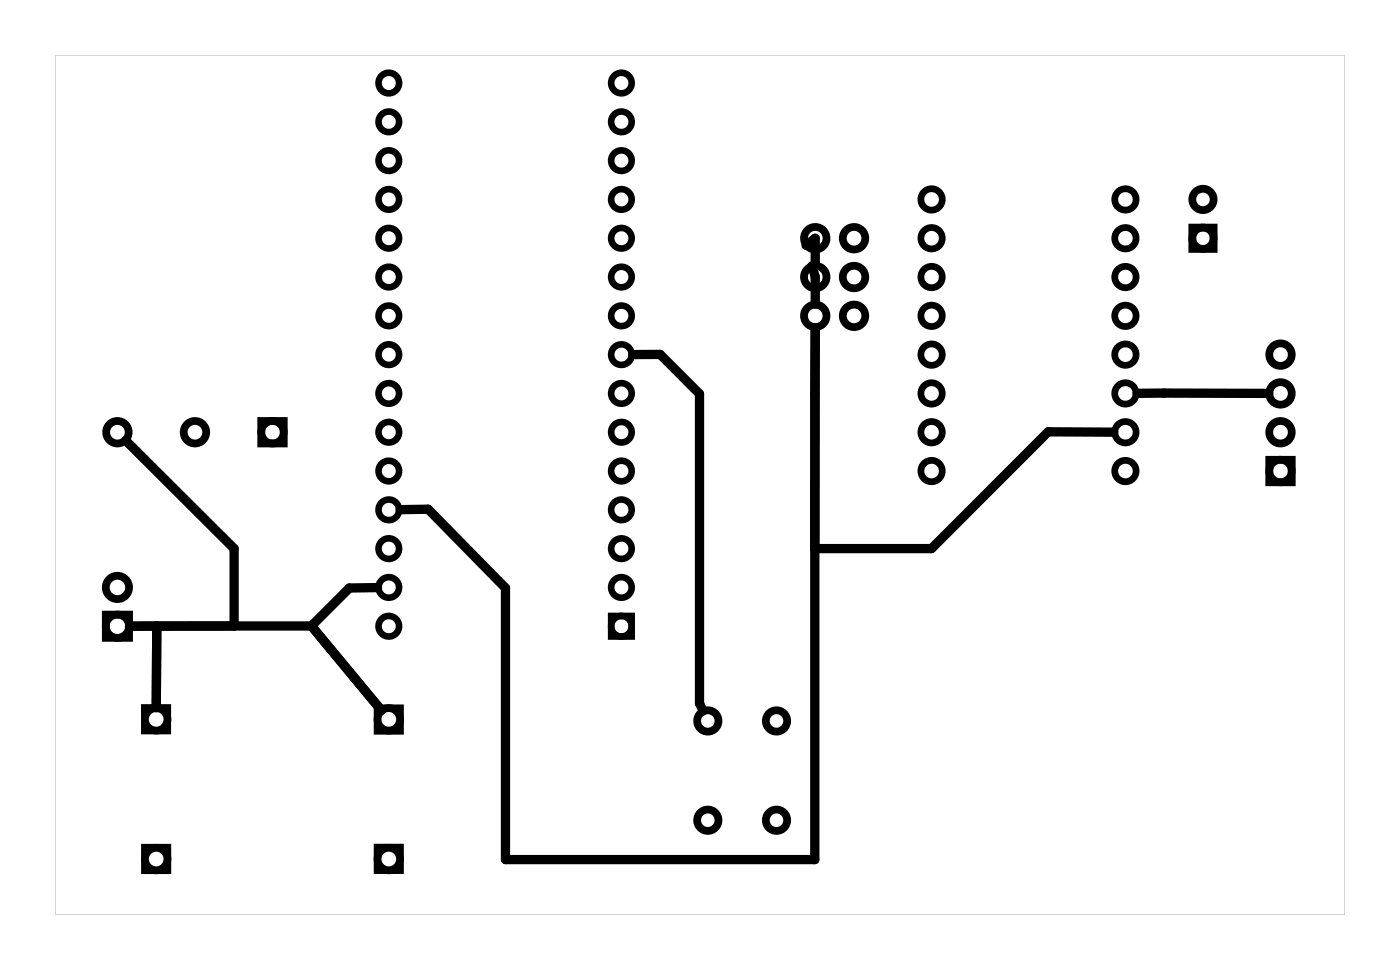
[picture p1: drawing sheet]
<svg xmlns="http://www.w3.org/2000/svg" width="92mm" height="63mm" viewBox="0 0 92 63" stroke-linecap="round" stroke-linejoin="round" font-family="sans-serif">
<path d="M3.6 3.6h84.5v56.3h-84.5zM3.6 3.6v56.3h84.5v-56.3z" fill="#000"/>
<g fill="none" stroke="#000" stroke-width=".44">
<circle cx="61" cy="15.6" r=".7"/>
<circle cx="61" cy="18.1" r=".7"/>
<circle cx="61" cy="13.1" r=".7"/>
<circle cx="73.7" cy="18.1" r=".7"/>
<circle cx="73.7" cy="13.1" r=".7"/>
<circle cx="73.7" cy="15.6" r=".7"/>
<circle cx="61" cy="30.8" r=".7"/>
<circle cx="61" cy="23.2" r=".7"/>
<circle cx="61" cy="20.7" r=".7"/>
<circle cx="61" cy="25.8" r=".7"/>
<circle cx="61" cy="28.3" r=".7"/>
<circle cx="73.7" cy="23.2" r=".7"/>
<circle cx="73.7" cy="30.8" r=".7"/>
<circle cx="73.7" cy="20.7" r=".7"/>
<circle cx="73.7" cy="25.8" r=".7"/>
<circle cx="73.7" cy="28.3" r=".7"/>
</g>
<g fill="none" stroke="#000" stroke-width=".43">
<path d="M40 40.3h1.4v1.4h-1.4z"/>
<circle cx="25.5" cy="18.1" r=".67"/>
<circle cx="25.5" cy="13.1" r=".67"/>
<circle cx="25.5" cy="10.5" r=".67"/>
<circle cx="25.5" cy="8" r=".67"/>
<circle cx="25.5" cy="5.4" r=".67"/>
<circle cx="25.5" cy="15.6" r=".67"/>
<circle cx="40.7" cy="15.6" r=".67"/>
<circle cx="40.7" cy="8" r=".67"/>
<circle cx="40.7" cy="13.1" r=".67"/>
<circle cx="40.7" cy="10.5" r=".67"/>
<circle cx="40.7" cy="5.4" r=".67"/>
<circle cx="40.7" cy="18.1" r=".67"/>
<circle cx="25.5" cy="38.5" r=".67"/>
<circle cx="25.5" cy="35.9" r=".67"/>
<circle cx="25.5" cy="30.8" r=".67"/>
<circle cx="25.5" cy="25.8" r=".67"/>
<circle cx="25.5" cy="28.3" r=".67"/>
<circle cx="25.5" cy="33.4" r=".67"/>
<circle cx="25.5" cy="23.2" r=".67"/>
<circle cx="25.5" cy="20.7" r=".67"/>
<circle cx="40.7" cy="38.5" r=".67"/>
<circle cx="40.7" cy="35.9" r=".67"/>
<circle cx="40.7" cy="33.4" r=".67"/>
<circle cx="40.7" cy="30.8" r=".67"/>
<circle cx="40.7" cy="28.3" r=".67"/>
<circle cx="40.7" cy="25.8" r=".67"/>
<circle cx="40.7" cy="23.2" r=".67"/>
<circle cx="40.7" cy="20.7" r=".67"/>
<circle cx="25.5" cy="41" r=".67"/>
<circle cx="40.7" cy="41" r=".67"/>
</g>
<g fill="none" stroke="#000" stroke-width=".51">
<path d="M78.1 14.9h1.4v1.4h-1.4zM17.1 27.6h1.5v1.4h-1.5zM83.2 30.1h1.4v1.5h-1.4zM6.9 40.2h1.6v1.6h-1.6z"/>
<circle cx="53.4" cy="15.6" r=".74"/>
<circle cx="53.4" cy="18.1" r=".74"/>
<circle cx="56" cy="18.1" r=".74"/>
<circle cx="56" cy="15.6" r=".74"/>
<circle cx="78.8" cy="13.1" r=".7"/>
<circle cx="78.8" cy="15.6" r=".7"/>
<circle cx="7.7" cy="28.3" r=".74"/>
<circle cx="7.7" cy="38.5" r=".76"/>
<circle cx="12.8" cy="28.3" r=".74"/>
<circle cx="17.9" cy="28.3" r=".74"/>
<circle cx="53.4" cy="20.7" r=".74"/>
<circle cx="56" cy="20.7" r=".74"/>
<circle cx="83.9" cy="23.2" r=".74"/>
<circle cx="83.9" cy="25.8" r=".74"/>
<circle cx="83.9" cy="30.8" r=".74"/>
<circle cx="83.9" cy="28.3" r=".74"/>
<circle cx="7.7" cy="41" r=".76"/>
<circle cx="10.2" cy="56.2" r=".74"/>
<circle cx="10.2" cy="47.1" r=".74"/>
<circle cx="25.5" cy="56.2" r=".74"/>
<circle cx="25.5" cy="47.1" r=".74"/>
<circle cx="46.4" cy="53.7" r=".7"/>
<circle cx="46.4" cy="47.2" r=".7"/>
<circle cx="50.9" cy="53.7" r=".7"/>
<circle cx="50.9" cy="47.2" r=".7"/>
</g>
<path d="M9.4 46.3h1.6v1.6h-1.6zM9.5 55.5h1.5v1.5h-1.5zM24.7 55.4h1.5v1.6h-1.5zM24.7 46.3h1.5v1.6h-1.5z" fill="none" stroke="#000" stroke-width=".42"/>
<path d="M52.8 16.1l.6-.5v1.8M53.2 17.4l.2 .7v1.8M8.2 28.8l7.1 7.1v5.1M24.7 38.5h-1.8l-2.5 2.5M41.5 23.2h1.7l2.6 2.6v20.2l.3 .5M73 28.3h-4.3l-7.7 7.6h-7.6v-14.5v34.9h-20.3v-17.8l-5-5.2-1.9 .1M74.5 25.7l8.6 .1M20.4 41h-11.9h1.8l-.1 5.3M20.4 41l4.6 5.5" fill="none" stroke="#000" stroke-width=".61"/>
</svg>
